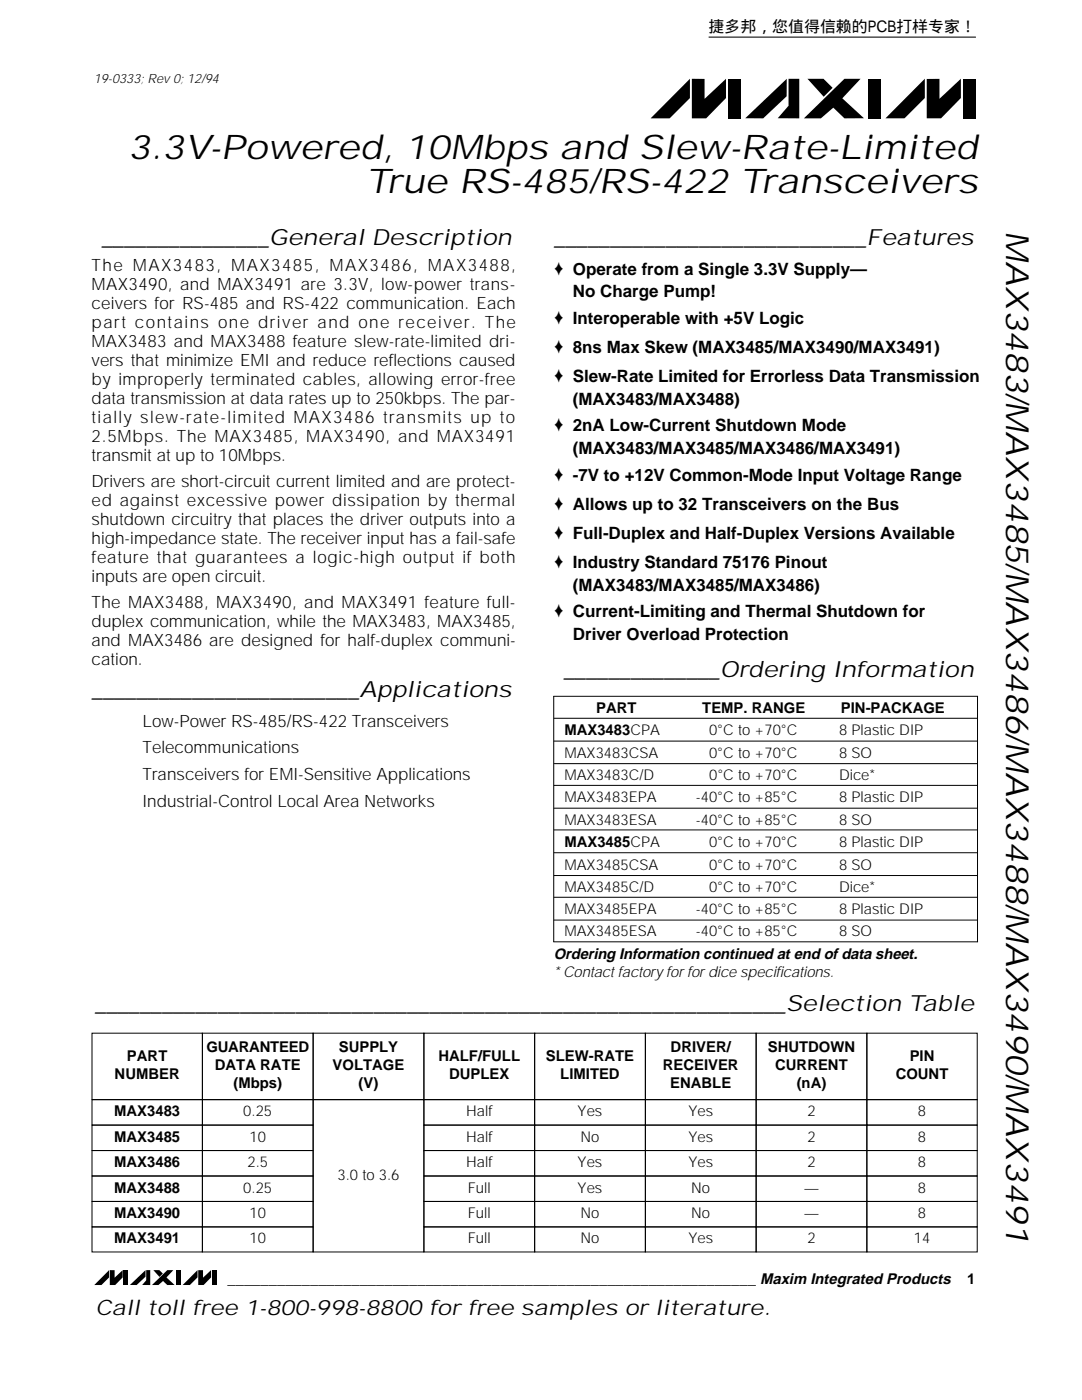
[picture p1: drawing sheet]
<svg xmlns="http://www.w3.org/2000/svg" width="216mm" height="279mm" viewBox="0 0 216 279" stroke-linecap="round" stroke-linejoin="round" font-family="sans-serif">
<defs><g id="words">
<g font-size="6.9">
<text x="25.6" y="31.7">3.3V-Powered, 10Mbps and Slew-Rate-Limited</text>
<text x="73" y="38.5">True RS-485/RS-422 Transceivers</text>
</g>
<text font-size="6.4" x="200.7" y="46.1" transform="rotate(90 200.7 46.1)">MAX3483/MAX3485/MAX3486/MAX3488/MAX3490/MAX3491</text>
<g font-size="4.5">
<text x="20.4" y="48.9">_______________General Description</text>
<text x="110.7" y="48.9">____________________________Features</text>
<text x="112.6" y="135.1">______________Ordering Information</text>
<text x="18.4" y="139.2">________________________Applications</text>
<text x="19.1" y="201.7">______________________________________________________________Selection Table</text>
</g>
<text font-size="4.3" x="19" y="262.4">Call toll free 1-800-998-8800 for free samples or literature.</text>
<g font-size="3.4">
<text x="18.3" y="54">The MAX3483, MAX3485, MAX3486, MAX3488,</text>
<text x="18.3" y="57.8">MAX3490, and MAX3491 are 3.3V, low-power trans-</text>
<text x="110.5" y="54.8">♦ Operate from a Single 3.3V Supply—</text>
<text x="114.3" y="59.3">No Charge Pump!</text>
<text x="18.3" y="61.6">ceivers for RS-485 and RS-422 communication. Each</text>
<text x="18.3" y="65.4">part contains one driver and one receiver. The</text>
<text x="110.5" y="64.7">♦ Interoperable with +5V Logic</text>
<text x="18.3" y="69.2">MAX3483 and MAX3488 feature slew-rate-limited dri-</text>
<text x="110.5" y="70.5">♦ 8ns Max Skew (MAX3485/MAX3490/MAX3491)</text>
<text x="18.3" y="73.1">vers that minimize EMI and reduce reflections caused</text>
<text x="18.3" y="76.9">by improperly terminated cables, allowing error-free</text>
<text x="110.5" y="76.3">♦ Slew-Rate Limited for Errorless Data Transmission</text>
<text x="18.3" y="80.7">data transmission at data rates up to 250kbps. The par-</text>
<text x="114.3" y="80.8">(MAX3483/MAX3488)</text>
<text x="18.3" y="84.5">tially slew-rate-limited MAX3486 transmits up to</text>
<text x="18.3" y="88.3">2.5Mbps. The MAX3485, MAX3490, and MAX3491</text>
<text x="110.5" y="86.1">♦ 2nA Low-Current Shutdown Mode</text>
<text x="18.3" y="92.1">transmit at up to 10Mbps.</text>
<text x="110.5" y="96">♦ -7V to +12V Common-Mode Input Voltage Range</text>
<text x="114.3" y="90.6">(MAX3483/MAX3485/MAX3486/MAX3491)</text>
<text x="18.3" y="97.2">Drivers are short-circuit current limited and are protect-</text>
<text x="18.3" y="101">ed against excessive power dissipation by thermal</text>
<text x="110.5" y="101.8">♦ Allows up to 32 Transceivers on the Bus</text>
<text x="18.3" y="104.8">shutdown circuitry that places the driver outputs into a</text>
<text x="110.5" y="107.6">♦ Full-Duplex and Half-Duplex Versions Available</text>
<text x="18.3" y="108.6">high-impedance state. The receiver input has a fail-safe</text>
<text x="18.3" y="112.4">feature that guarantees a logic-high output if both</text>
<text x="110.5" y="113.4">♦ Industry Standard 75176 Pinout</text>
<text x="18.3" y="116.2">inputs are open circuit.</text>
<text x="114.3" y="117.9">(MAX3483/MAX3485/MAX3486)</text>
<text x="18.3" y="121.3">The MAX3488, MAX3490, and MAX3491 feature full-</text>
<text x="18.3" y="125.1">duplex communication, while the MAX3483, MAX3485,</text>
<text x="110.5" y="123.2">♦ Current-Limiting and Thermal Shutdown for</text>
<text x="18.3" y="128.9">and MAX3486 are designed for half-duplex communi-</text>
<text x="114.3" y="127.8">Driver Overload Protection</text>
<text x="18.3" y="132.7">cation.</text>
<text x="28.4" y="145">Low-Power RS-485/RS-422 Transceivers</text>
<text x="28.4" y="150.3">Telecommunications</text>
<text x="28.4" y="155.7">Transceivers for EMI-Sensitive Applications</text>
<text x="28.4" y="161">Industrial-Control Local Area Networks</text>
</g>
<text font-size="3.2" x="141.4" y="6.4">捷多邦，您值得信赖的PCB打样专家！</text>
<g font-size="3">
<text x="119" y="142.2">PART</text>
<text x="140.1" y="142.2">TEMP. RANGE</text>
<text x="167.8" y="142.2">PIN-PACKAGE</text>
<text x="112.6" y="146.7">MAX3483CPA</text>
<text x="141.5" y="146.7">0°C to +70°C</text>
<text x="167.4" y="146.7">8 Plastic DIP</text>
<text x="112.6" y="151.2">MAX3483CSA</text>
<text x="112.6" y="155.7">MAX3483C/D</text>
<text x="141.5" y="151.2">0°C to +70°C</text>
<text x="141.5" y="155.7">0°C to +70°C</text>
<text x="167.4" y="151.2">8 SO</text>
<text x="167.4" y="155.7">Dice*</text>
<text x="112.6" y="160.1">MAX3483EPA</text>
<text x="138.8" y="160.1">-40°C to +85°C</text>
<text x="167.4" y="160.1">8 Plastic DIP</text>
<text x="112.6" y="164.6">MAX3483ESA</text>
<text x="138.8" y="164.6">-40°C to +85°C</text>
<text x="167.4" y="164.6">8 SO</text>
<text x="112.6" y="169">MAX3485CPA</text>
<text x="112.6" y="173.5">MAX3485CSA</text>
<text x="141.5" y="173.5">0°C to +70°C</text>
<text x="141.5" y="169">0°C to +70°C</text>
<text x="167.4" y="169">8 Plastic DIP</text>
<text x="167.4" y="173.5">8 SO</text>
<text x="112.6" y="178">MAX3485C/D</text>
<text x="141.5" y="178">0°C to +70°C</text>
<text x="167.4" y="178">Dice*</text>
<text x="112.6" y="182.4">MAX3485EPA</text>
<text x="138.8" y="182.4">-40°C to +85°C</text>
<text x="167.4" y="182.4">8 Plastic DIP</text>
<text x="110.5" y="191.4">Ordering Information continued at end of data sheet.</text>
<text x="112.6" y="186.9">MAX3485ESA</text>
<text x="138.8" y="186.9">-40°C to +85°C</text>
<text x="167.4" y="186.9">8 SO</text>
<text x="110.5" y="195">* Contact factory for for dice specifications.</text>
<text x="22.9" y="215.4">NUMBER</text>
<text x="25.3" y="211.8">PART</text>
<text x="41.2" y="210">GUARANTEED</text>
<text x="42.9" y="213.6">DATA RATE</text>
<text x="66.4" y="213.6">VOLTAGE</text>
<text x="67.6" y="210">SUPPLY</text>
<text x="87.5" y="211.8">HALF/FULL</text>
<text x="89.6" y="215.4">DUPLEX</text>
<text x="108.9" y="211.8">SLEW-RATE</text>
<text x="111.8" y="215.4">LIMITED</text>
<text x="132.3" y="213.6">RECEIVER</text>
<text x="133.8" y="210">DRIVER/</text>
<text x="153.2" y="210">SHUTDOWN</text>
<text x="154.7" y="213.6">CURRENT</text>
<text x="178.7" y="215.4">COUNT</text>
<text x="181.5" y="211.8">PIN</text>
<text x="46.6" y="217.1">(Mbps)</text>
<text x="71.6" y="217.1">(V)</text>
<text x="133.7" y="217.1">ENABLE</text>
<text x="159" y="217.1">(nA)</text>
<text x="22.8" y="222.8">MAX3483</text>
<text x="22.8" y="227.8">MAX3485</text>
<text x="48.6" y="222.8">0.25</text>
<text x="49.8" y="227.8">10</text>
<text x="93" y="222.8">Half</text>
<text x="93" y="227.8">Half</text>
<text x="115.3" y="222.8">Yes</text>
<text x="115.8" y="227.8">No</text>
<text x="137.4" y="222.8">Yes</text>
<text x="137.4" y="227.8">Yes</text>
<text x="161.1" y="222.8">2</text>
<text x="161.1" y="227.8">2</text>
<text x="183.2" y="222.8">8</text>
<text x="183.2" y="227.8">8</text>
<text x="22.8" y="232.9">MAX3486</text>
<text x="49.4" y="232.9">2.5</text>
<text x="93" y="232.9">Half</text>
<text x="115.3" y="232.9">Yes</text>
<text x="137.4" y="232.9">Yes</text>
<text x="161.1" y="232.9">2</text>
<text x="183.2" y="232.9">8</text>
<text x="22.8" y="238">MAX3488</text>
<text x="48.6" y="238">0.25</text>
<text x="67.4" y="235.4">3.0 to 3.6</text>
<text x="93.3" y="238">Full</text>
<text x="115.3" y="238">Yes</text>
<text x="137.9" y="238">No</text>
<text x="160.4" y="238">—</text>
<text x="183.2" y="238">8</text>
<text x="22.8" y="243.1">MAX3490</text>
<text x="49.8" y="243.1">10</text>
<text x="93.3" y="243.1">Full</text>
<text x="115.8" y="243.1">No</text>
<text x="137.9" y="243.1">No</text>
<text x="160.4" y="243.1">—</text>
<text x="183.2" y="243.1">8</text>
<text x="22.8" y="248.1">MAX3491</text>
<text x="49.8" y="248.1">10</text>
<text x="93.3" y="248.1">Full</text>
<text x="115.8" y="248.1">No</text>
<text x="137.4" y="248.1">Yes</text>
<text x="161.1" y="248.1">2</text>
<text x="182.3" y="248.1">14</text>
<text x="45.4" y="256.3">________________________________________________________________ Maxim Integrated Products</text>
<text x="193" y="256.3">1</text>
</g>
<text font-size="2.6" x="18.7" y="16.6">19-0333; Rev 0; 12/94</text>
</g></defs>
<path d="M137.7 15.7v3.9l-4.1 4h-3.8zM138.1 15.7h2.5v4l4.3-4v3.9l-4 4h-2.8zM145.2 15.7h2.6v7.9h-2.6zM161.1 15.7h3.2l1.8 1.8-1.7 1.8zM160.4 23.6l8.1-7.9h3.2l-3.6 3.9 4.3 4h-3.9l-2.2-2.1-2.5 2.1zM173.3 15.7h2.5v7.9h-2.5zM184.5 15.7v3.9l-4 4h-3.8zM184.9 15.8l2.6-.1v4l4.2-4v3.9l-3.9 4h-2.9zM192.1 15.7h2.6v7.9h-2.6zM148.7 23.6l8.3-7.9v3.5l-4.7 4.4zM157.3 15.7h2.2v7.9h-4.3l2.1-2.5z" fill="#000"/>
<path d="M18.6 251.5h26v5.1h-26z" fill-rule="evenodd" fill="#fff"/>
<path d="M21.8 253.5v1.4l-1.6 1.6h-1.4zM21.9 253.5h1v1.5l1.6-1.5v1.4l-1.5 1.6h-1.1zM24.6 253.5h1v3h-1zM25.9 256.4l3.1-2.9v1.3l-1.7 1.7zM29.2 253.5h.8v3l-1.6-.1 .8-.9zM30.6 253.5h1.2l.7 .7-.7 .6zM30.3 256.5l3.1-3h1.2l-1.4 1.4 1.6 1.5-1.4 .1-.9-.8-.9 .8zM35.2 253.5h.9v3h-.9zM39.4 253.5v1.4l-1.5 1.6h-1.4zM39.6 253.5h.9v1.5l1.6-1.5v1.4l-1.5 1.6h-1zM42.3 253.5h.9v3h-.9z" fill="#000"/>
<path d="M110.5 139h84.6v49h-84.6z" fill-rule="evenodd" fill="#fff"/>
<g fill="none" stroke="#000" stroke-width=".2">
<path d="M18.4 206.2h22v13.3h-22zM18.4 219.5h22v5h-22zM40.4 206.2h22.1v13.3h-22.1zM40.4 219.5h22.1v5h-22.1zM62.5 206.2h22.1v13.3h-22.1zM62.5 219.5h22.1v30.4h-22.1zM84.6 206.2h22.1v13.3h-22.1zM84.6 219.5h22.1v5h-22.1zM106.7 206.2h22.1v13.3h-22.1zM106.7 219.5h22.1v5h-22.1zM128.8 206.2h22.1v13.3h-22.1zM128.8 219.5h22.1v5h-22.1z"/>
<path d="M150.9 206.2h22.1v13.3h-22.1zM150.9 219.5h22.1v5h-22.1zM173 206.2h22v13.3h-22zM173 219.5h22v5h-22zM18.4 224.5h22v5.1h-22zM18.4 229.6h22v5.1h-22zM18.4 234.7h22v5.1h-22zM18.4 239.8h22v5.1h-22zM40.4 224.5h22.1v5.1h-22.1zM40.4 229.6h22.1v5.1h-22.1zM40.4 234.7h22.1v5.1h-22.1zM40.4 239.8h22.1v5.1h-22.1z"/>
<path d="M84.6 224.5h22.1v5.1h-22.1zM84.6 229.6h22.1v5.1h-22.1zM84.6 234.7h22.1v5.1h-22.1zM84.6 239.8h22.1v5.1h-22.1zM106.7 224.5h22.1v5.1h-22.1zM106.7 229.6h22.1v5.1h-22.1zM106.7 234.7h22.1v5.1h-22.1zM106.7 239.8h22.1v5.1h-22.1zM128.8 224.5h22.1v5.1h-22.1zM128.8 229.6h22.1v5.1h-22.1zM128.8 234.7h22.1v5.1h-22.1zM128.8 239.8h22.1v5.1h-22.1z"/>
<path d="M150.9 224.5h22.1v5.1h-22.1zM150.9 229.6h22.1v5.1h-22.1zM150.9 234.7h22.1v5.1h-22.1zM150.9 239.8h22.1v5.1h-22.1zM173 224.5h22v5.1h-22zM173 229.6h22v5.1h-22zM173 234.7h22v5.1h-22zM173 239.8h22v5.1h-22zM18.4 244.9h22v5h-22zM40.4 244.9h22.1v5h-22.1zM84.6 244.9h22.1v5h-22.1zM106.7 244.9h22.1v5h-22.1z"/>
<path d="M128.8 244.9h22.1v5h-22.1zM150.9 244.9h22.1v5h-22.1zM173 244.9h22v5h-22z"/>
</g>
<g fill="#fff">
<path d="M110.5 156.8h25v4.5h-25z" fill-rule="evenodd"/>
<path d="M110.5 161.3h25v4.3h-25z" fill-rule="evenodd"/>
<path d="M135.5 161.3h29.8v4.3h-29.8z" fill-rule="evenodd"/>
<path d="M135.5 156.8h29.8v4.5h-29.8z" fill-rule="evenodd"/>
<path d="M165.3 156.8h29.8v4.5h-29.8z" fill-rule="evenodd"/>
<path d="M165.3 161.3h29.8v4.3h-29.8z" fill-rule="evenodd"/>
<path d="M110.5 165.6h25v4.6h-25z" fill-rule="evenodd"/>
<path d="M110.5 170.2h25v4.5h-25z" fill-rule="evenodd"/>
<path d="M110.5 174.7h25v4.4h-25z" fill-rule="evenodd"/>
<path d="M135.5 174.7h29.8v4.4h-29.8z" fill-rule="evenodd"/>
<path d="M135.5 170.2h29.8v4.5h-29.8z" fill-rule="evenodd"/>
<path d="M135.5 165.6h29.8v4.6h-29.8z" fill-rule="evenodd"/>
<path d="M165.3 165.6h29.8v4.6h-29.8z" fill-rule="evenodd"/>
<path d="M165.3 170.2h29.8v4.5h-29.8z" fill-rule="evenodd"/>
<path d="M165.3 174.7h29.8v4.4h-29.8z" fill-rule="evenodd"/>
<path d="M110.5 179.1h25v4.5h-25z" fill-rule="evenodd"/>
<path d="M110.5 183.6h25v4.4h-25z" fill-rule="evenodd"/>
<path d="M135.5 183.6h29.8v4.4h-29.8z" fill-rule="evenodd"/>
<path d="M135.5 179.1h29.8v4.5h-29.8z" fill-rule="evenodd"/>
<path d="M165.3 179.1h29.8v4.5h-29.8z" fill-rule="evenodd"/>
<path d="M165.3 183.6h29.8v4.4h-29.8z" fill-rule="evenodd"/>
</g>
<g fill="none" stroke="#000" stroke-width=".2">
<path d="M110.4 139h84.8M110.5 138.9v49.1M195.1 138.9v49.1M110.5 143.3h84.6M110.5 147.9h84.6M110.5 152.4h84.6M110.5 156.7h84.6M110.5 161.3h84.6M110.5 165.6h84.6M110.5 170.2h84.6M110.5 174.7h84.6M110.5 179.1h84.6"/>
<path d="M110.4 188h84.8M110.5 183.6h84.6"/>
</g>
<path d="M141.4 7.4h53.3" fill="none" stroke="#000" stroke-width=".21"/>
<use href="#words"/>
</svg>
